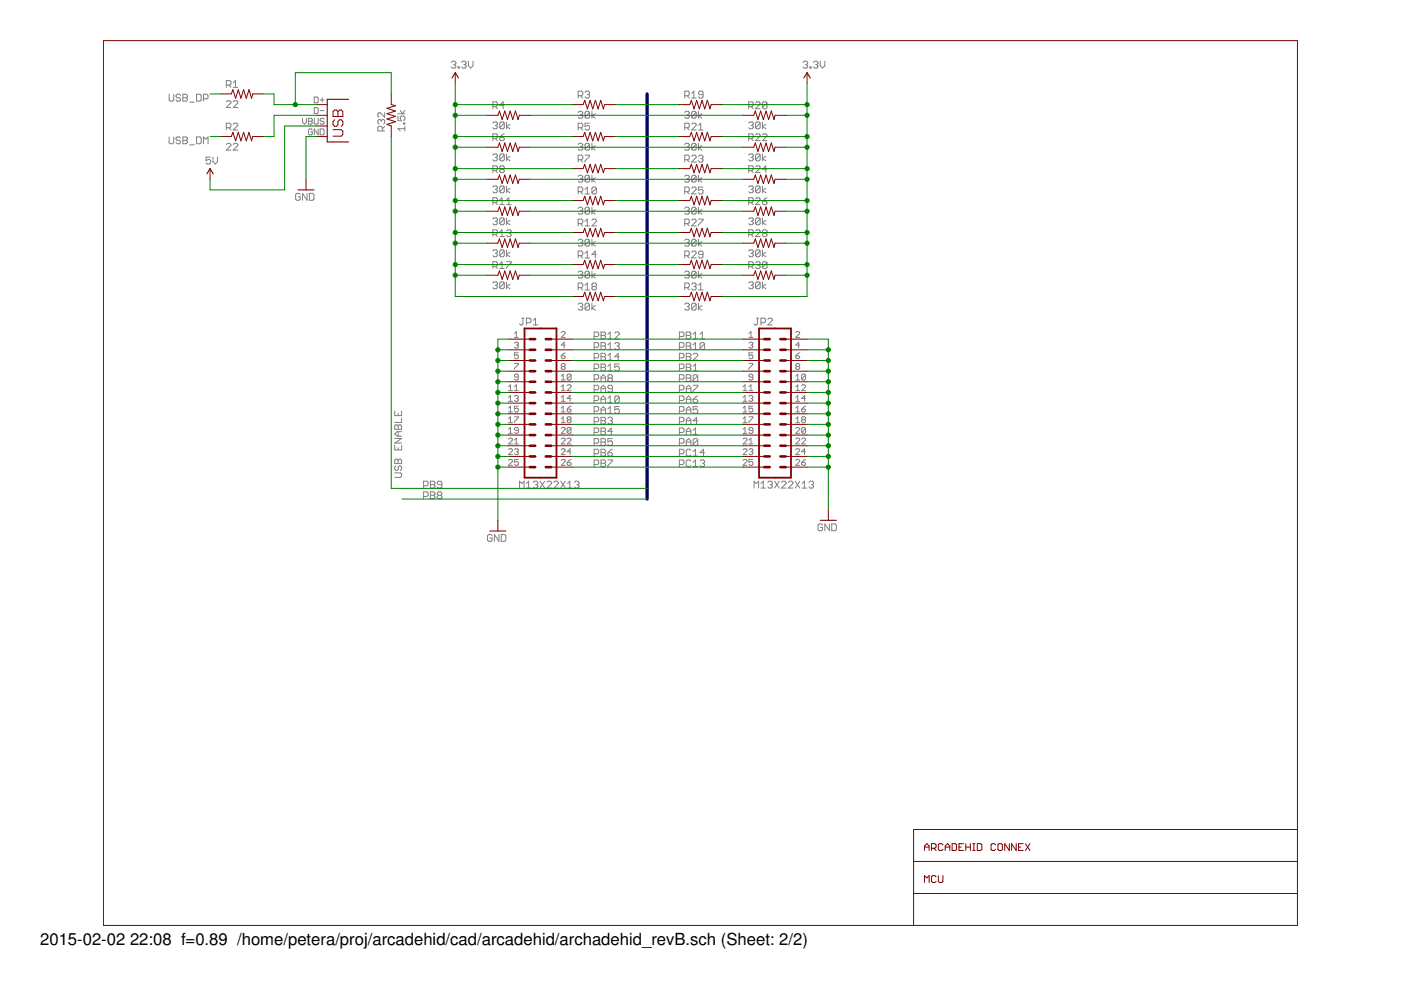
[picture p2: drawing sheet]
<svg xmlns="http://www.w3.org/2000/svg" width="297mm" height="210mm" viewBox="0 0 297 210" stroke-linecap="round" stroke-linejoin="round" font-family="sans-serif">
<defs><g id="words">
<g font-size="3.5">
<text x="8.5" y="200.4">2015-02-02</text>
<text x="27.6" y="200.4">22:08 f=0.89 /home/petera/proj/arcadehid/cad/arcadehid/archadehid_revB.sch (Sheet: 2/2)</text>
</g>
</g></defs>
<g fill="none" stroke="#808080" stroke-width=".21">
<path d="M35.9 20v1.2l.2 .2h.5l.2-.2v-1.2M38.8 20h.7l.2 .2-.2 .5 .2 .5-.2 .2h-.7zM41.7 20h.7l.3 .2v1l-.3 .2h-.7zM48 18h.7l.3-.2v-.5l-.3-.2h-.7v1.4M48.5 18l.5 .5M49.4 17.5l.5-.4v1.4M49.4 18.5h1M95.7 13.2l.2-.2h.5l.2 .2v.3l-.2 .2M96.2 13.7h.2M96.4 13.7l.2 .2v.3l-.2 .2h-.5l-.2-.2M97.1 14.2h.3v.2h-.3zM97.9 13.2l.2-.2h.5l.2 .2-.2 .5"/>
<path d="M98.3 13.7h.3M98.6 13.7l.2 .2-.2 .5h-.5l-.2-.2M99.3 13v.9l.5 .5 .5-.5v-.9M124 19.6l.3-.3h.5l.2 .3-.2 .5M146.6 19.8l.5-.5v1.5M170.3 13.2l.2-.2h.5l.2 .2v.3l-.2 .2M170.8 13.7h.2M171 13.7l.2 .2v.3l-.2 .2h-.5l-.2-.2M171.7 14.2h.3v.2h-.3zM172.4 13.2l.3-.2h.5l.2 .2-.2 .5M172.9 13.7h.3M173.2 13.7l.2 .2-.2 .5h-.5l-.3-.2"/>
<path d="M173.9 13v.9l.5 .5 .5-.5v-.9M35.9 29v1.2l.2 .3h.5l.2-.3v-1.2M38.3 29.3l-.3-.3h-.5l-.2 .3 .2 .5h.5l.3 .2v.2l-.3 .3h-.5l-.2-.3M38.3 20.2l-.3-.2h-.5l-.2 .2 .2 .5h.5l.3 .3-.3 .4h-.5l-.2-.2M38.8 29h.7l.2 .3-.2 .5 .2 .2v.2l-.2 .3h-.7zM38.8 29.8h.7M38.8 20.7h.7M40.2 30.7h1M40.2 21.7h1M41.7 29h.7l.3 .3v.9l-.3 .3h-.7zM43.1 21h.8l.2-.3v-.5l-.2-.2h-.8v1.4M43.1 30.5v-1.5l.5 .5 .5-.5v1.5"/>
<path d="M44.7 33.3h-1v.8l.5-.3h.2l.3 .3v.4l-.3 .3h-.5l-.2-.3M45.1 33.3v1l.5 .5 .5-.5v-1M48 21.6l.2-.2h.5l.3 .2v.2l-1 1h1M48 27.1h.7l.3-.3v-.4l-.3-.3h-.7v1.5M48 30.6l.2-.2h.5l.3 .2v.3l-1 .9h1M48.5 27.1l.5 .5M49.4 21.6l.3-.2h.5l.2 .2v.2l-1 1h1M49.4 26.4l.3-.3h.5l.2 .3v.2l-1 1h1M49.4 30.6l.3-.2h.5l.2 .2v.3l-1 .9h1M64.1 25.1v.8l.5 .4 .4-.4v-.8M65.4 25.1h.6l.2 .2-.2 .4 .2 .4-.2 .2h-.6zM65.4 25.7h.6"/>
<path d="M66.2 27.6l-.2-.3h-.4l-.2 .3v.8l.2 .2h.4l.2-.2v-.4h-.4M66.6 22.8h.7l.2 .2v.9l-.2 .2h-.7zM66.6 20.6h.7l.2 .2v.8l-.2 .2h-.7zM66.6 25.1v1l.2 .2h.5l.2-.2v-1M67.5 27.3v1.3l-.9-1.3v1.3M67.9 21.2h.8M67.9 23.5h.8M67.9 27.3h.6l.2 .3v.8l-.2 .2h-.6zM68.3 20.8v.8M68.7 25.3l-.2-.2h-.4l-.2 .2 .2 .4h.4l.2 .2-.2 .4h-.4l-.2-.2M80.8 25.6l-.2-.3h-.3l-.2 .3v.5l.2 .2M80.8 25.6l.3-.3h.2l.3 .3v.5l-.3 .2"/>
<path d="M80.8 25.6v.2M81.1 27.8v-.7l-.3-.3h-.5l-.2 .3v.7h1.5M81.6 23.9v.9l-1-.9-.5 .2v.5l.2 .2M81.6 26.8l-.5 .5M84.4 24.6v1h.7l-.2-.5v-.3l.2-.2h.5l.2 .2v.5l-.2 .3M84.4 24.1h1.4M84.9 23.4l.4 .7 .5-.7M85.6 26.1h.2v.2h-.2zM85.8 27.3h-1.4l.5 .5M85.8 26.8v1M104.5 26.1l.2-.2h.5l.3 .2v.3l-.3 .2M104.5 22.6h.7l.3-.3v-.5l-.3-.2h-.7v1.5"/>
<path d="M104.5 29.3h.7l.3-.2v-.5l-.3-.2h-.7v1.4M104.5 32.9l.2-.3h.5l.3 .3-.3 .5M104.5 36.1h.7l.3-.2v-.5l-.3-.2h-.7v1.4M104.5 39.7l.2-.3h.5l.3 .3v.2l-.3 .3M105 26.6h.2M105 33.4h.2M105 22.6l.5 .5M105 29.3l.5 .5M105 36.1l.5 .5M105.2 26.6l.3 .2-.3 .5h-.5l-.2-.2M105.2 33.4l.3 .2-.3 .5h-.5l-.2-.3M106 29.1h.7l.2 .2v.3l-.2 .2h-.5l-.2-.2z"/>
<path d="M106.2 35.9l-.2-.3v-.2l.2-.2h.5l.2 .2v.2l-.2 .3M106.2 35.9l-.2 .2 .2 .5h.5l.2-.2-.2-.5M106.2 35.9h.5M106.9 32.9l-.2-.3h-.5l-.2 .3v.9M106.9 26.1l-.2-.2h-.5l-.2 .2v1M106.9 26.1v1l-.2 .2h-.5l-.2-.2M106.9 39.7l-.2-.3h-.5l-.2 .3v.9M106.9 32.9v.9l-.2 .3h-.5l-.2-.3M106.9 39.7v.9l-.2 .3h-.5l-.2-.3M106.9 26.1l-.9 1M106.9 32.9l-.9 .9M106.9 39.7l-.9 .9"/>
<path d="M106.9 22.3h-.9l.7-.7v1.5M106.9 28.4l-.5 .2-.4 .5M107.4 25.9v1.4M107.4 32.6v1.5M107.4 39.4v1.5M108.1 26.4l-.7 .4 .7 .5M108.1 33.1l-.7 .5 .7 .5M108.1 39.9l-.7 .5 .7 .5M122.6 30.6l.2-.2h.5l.2 .2v.3l-.2 .2M122.6 23.9l.2-.3h.5l.2 .3v.2l-.2 .2M122.6 20.3h.7l.2-.2v-.5l-.2-.3h-.7v1.5M122.6 27.1h.7l.2-.3v-.4l-.2-.3h-.7v1.5"/>
<path d="M122.6 33.9h.7l.2-.3v-.5l-.2-.2h-.7v1.5M122.6 37.4l.2-.2h.5l.2 .2v.3l-.2 .2M123.1 24.3h.2M123.1 31.1h.2M123.1 37.9h.2M123.1 20.3l.4 .5M123.1 27.1l.4 .5M123.1 33.9l.4 .5M123.3 31.1l.2 .2v.3l-.2 .2h-.5l-.2-.2M123.3 24.3l.2 .3v.2l-.2 .3h-.5l-.2-.3M123.3 37.9l.2 .2v.3l-.2 .2h-.5l-.2-.2M124 32.9h1v.2l-1 1v.3"/>
<path d="M124.5 20.1h.3M124.8 20.1l.2 .2-.2 .5h-.5l-.3-.3M125 30.6v1l-.2 .2h-.5l-.3-.2M125 30.6l-.2-.2h-.5l-.3 .2v1M125 23.9l-.2-.3h-.5l-.3 .3v.9M125 23.9v.9l-.2 .3h-.5l-.3-.3M125 26.1h-1v.7l.5-.2 .5 .2v.5l-.2 .3h-.5l-.3-.3M125 37.4l-.2-.2h-.5l-.3 .2v1M125 37.4v1l-.2 .2h-.5l-.3-.2M125 23.9l-1 .9M125 30.6l-1 1M125 37.4l-1 1"/>
<path d="M125.5 23.6v1.5M125.5 30.4v1.4M125.5 37.2v1.4M126.2 24.1l-.7 .5 .7 .5M126.2 30.9l-.7 .4 .7 .5M126.2 37.7l-.7 .4 .7 .5M126.4 39.9l-.2-.2h-.5l-.2 .2v1M126.4 39.9l-.9 1M126.4 39.9v1l-.2 .2h-.5l-.2-.2M145.2 30.6l.2-.2h.5l.2 .2-.2 .5M145.2 23.9l.2-.3h.5l.2 .3-.2 .4M145.2 37.4l.2-.2h.5l.2 .2v.3l-.2 .2"/>
<path d="M145.2 20.3h.7l.2-.2v-.5l-.2-.3h-.7v1.5M145.2 27.1h.7l.2-.3v-.4l-.2-.3h-.7v1.5M145.2 33.9h.7l.2-.3v-.5l-.2-.2h-.7v1.5M145.7 24.3h.2M145.7 31.1h.2M145.7 37.9h.2M145.7 20.3l.4 .5M145.7 27.1l.4 .5M145.7 33.9l.4 .5M145.9 31.1l.2 .2v.3l-.2 .2h-.5l-.2-.2M145.9 24.3l.2 .3-.2 .5h-.5l-.2-.3M145.9 37.9l.2 .2-.2 .5h-.5l-.2-.2"/>
<path d="M146.6 26.4l.3-.3h.5l.2 .3v.2l-1 1h1M146.6 33.1l.3-.2h.5l.2 .2v.3l-1 1h1M146.6 39.9l.3-.2h.5l.2 .2v.3l-1 .9h1M146.6 20.8h1M147.6 30.6v1l-.2 .2h-.5l-.3-.2M147.6 30.6l-.2-.2h-.5l-.3 .2v1M147.6 23.9l-.2-.3h-.5l-.3 .3v.9M147.6 23.9v.9l-.2 .3h-.5l-.3-.3M147.6 37.4l-.2-.2h-.5l-.3 .2v1M147.6 37.4v1l-.2 .2h-.5l-.3-.2M147.6 23.9l-1 .9M147.6 30.6l-1 1"/>
<path d="M147.6 37.4l-1 1M148.1 26.6l.5-.5v1.5M148.1 23.6v1.5M148.1 30.4v1.4M148.1 37.2v1.4M148.1 27.6h1M148.1 33.1l.2-.2h.5l.3 .2-.3 .5M148.6 33.6h.2M148.8 24.1l-.7 .5 .7 .5M148.8 30.9l-.7 .4 .7 .5M148.8 37.7l-.7 .4 .7 .5M148.8 33.6l.3 .3-.3 .5h-.5l-.2-.3"/>
<path d="M149.1 39.7h-1v.7l.5-.2h.2l.3 .2v.5l-.3 .2h-.5l-.2-.2M149.1 20.1h-.8l-.2-.3v-.2l.2-.3h.5l.3 .3v.9l-.3 .3h-.5l-.2-.3M158.7 26.1l.3-.2h.5l.2 .2v.3l-.2 .2M158.7 32.9l.3-.3h.5l.2 .3-.2 .5M158.7 39.7l.3-.3h.5l.2 .3v.2l-.2 .3M158.7 22.6h.8l.2-.3v-.5l-.2-.2h-.8v1.5M158.7 29.3h.8l.2-.2v-.5l-.2-.2h-.8v1.4M158.7 36.1h.8l.2-.2v-.5l-.2-.2h-.8v1.4M159.2 26.6h.3M159.2 33.4h.3M159.2 22.6l.5 .5M159.2 29.3l.5 .5"/>
<path d="M159.2 36.1l.5 .5M159.5 26.6l.2 .2-.2 .5h-.5l-.3-.2M159.5 33.4l.2 .2-.2 .5h-.5l-.3-.3M160.2 21.8l.2-.2h.5l.3 .2v.3l-1 1h1M160.2 28.6l.2-.2h.5l.3 .2v.3l-1 .9h1M160.2 35.4l.2-.2h.5l.3 .2v.2l-1 1h1M161.2 26.1l-.3-.2h-.5l-.2 .2v1M161.2 26.1v1l-.3 .2h-.5l-.2-.2M161.2 32.9l-.3-.3h-.5l-.2 .3v.9M161.2 32.9v.9l-.3 .3h-.5l-.2-.3M161.2 39.7l-.3-.3h-.5l-.2 .3v.9M161.2 39.7v.9l-.3 .3h-.5l-.2-.3"/>
<path d="M161.2 26.1l-1 1M161.2 32.9l-1 .9M161.2 39.7l-1 .9M161.6 25.9v1.4M161.6 32.6v1.5M161.6 39.4v1.5M161.6 28.6l.3-.2h.5l.2 .2v.3l-1 .9h1M162.4 26.4l-.8 .4 .8 .5M162.4 33.1l-.8 .5 .8 .5M162.4 39.9l-.8 .5 .8 .5M162.6 21.8l-.2-.2h-.5l-.3 .2v1M162.6 21.8v1l-.2 .3h-.5l-.3-.3"/>
<path d="M162.6 35.9h-1l.8-.7v1.4M162.6 21.8l-1 1M63.6 41.3l-.2-.3h-.5l-.2 .3v.9l.2 .3h.5l.2-.3v-.5h-.4M65.1 41v1.5l-1-1.5v1.5M65.6 41h.7l.3 .3v.9l-.3 .3h-.7zM104.5 42.9h.7l.3-.2v-.5l-.3-.3h-.7v1.5M104.5 46.4l.2-.2h.5l.3 .2v.3l-.3 .2M104.5 49.7h.7l.3-.3v-.4l-.3-.3h-.7v1.5M104.5 53.2l.2-.2h.5l.3 .2-.3 .5M104.5 56.5h.7l.3-.3v-.5l-.3-.2h-.7v1.4M105 40.2h.2M105 46.9h.2"/>
<path d="M105 53.7h.2M105 42.9l.5 .5M105 49.7l.5 .5M105 56.5l.5 .4M105.2 40.2l.3 .2v.2l-.3 .3h-.5l-.2-.3M105.2 46.9l.3 .3-.3 .4h-.5l-.2-.2M105.2 53.7l.3 .3-.3 .4h-.5l-.2-.2M106 42.4l.4-.5v1.5M106 49.2l.4-.5v1.5M106 56l.4-.5v1.4M106 43.4h.9M106 50.2h.9"/>
<path d="M106 56.9h.9M106.9 46.4l-.2-.2h-.5l-.2 .2v1M106.9 53.2l-.2-.2h-.5l-.2 .2v1M106.9 46.4v1l-.2 .2h-.5l-.2-.2M106.9 53.2v1l-.2 .2h-.5l-.2-.2M106.9 46.4l-.9 1M106.9 53.2l-.9 1M107.4 46.2v1.4M107.4 53v1.4M107.4 55.5h1v.2l-1 1v.2M107.4 59.8v1.4M107.4 43.4h1"/>
<path d="M107.4 42.4l.5-.5v1.5M107.4 49l.3-.3h.4l.3 .3-.3 .4M107.9 49.4h.2M108.1 46.7l-.7 .5 .7 .4M108.1 53.5l-.7 .5 .7 .4M108.1 49.4l.3 .3v.2l-.3 .3h-.4l-.3-.3M122.6 40.6h.7l.2-.2v-.5l-.2-.2h-.7v1.4M122.6 44.2l.2-.3h.5l.2 .3v.2l-.2 .3M122.6 47.4h.7l.2-.2v-.5l-.2-.2h-.7v1.4M122.6 51l.2-.3h.5l.2 .3v.2l-.2 .3M122.6 54.2h.7l.2-.2v-.5l-.2-.3h-.7v1.5M122.6 57.7l.2-.2h.5l.2 .2v.3l-.2 .2"/>
<path d="M123.1 44.7h.2M123.1 51.5h.2M123.1 58.2h.2M123.1 40.6l.4 .5M123.1 47.4l.4 .5M123.1 54.2l.4 .5M123.3 44.7l.2 .2v.2l-.2 .3h-.5l-.2-.3M123.3 51.5l.2 .2v.2l-.2 .3h-.5l-.2-.3M123.3 58.2l.2 .3v.2l-.2 .2h-.5l-.2-.2M124 40.2l.5-.5v1.4M124 46.9l.5-.4v1.4M124 53.7l.5-.5v1.5"/>
<path d="M124 41.1h1M124 47.9h1M124 54.7h1M125 44.2l-.2-.3h-.5l-.3 .3v.9M125 51l-.2-.3h-.5l-.3 .3v.9M125 57.7l-.2-.2h-.5l-.3 .2v1M125 44.2v.9l-.2 .3h-.5l-.3-.3M125 51v.9l-.2 .3h-.5l-.3-.3M125 57.7v1l-.2 .2h-.5l-.3-.2M125 44.2l-1 .9M125 51l-1 .9M125 57.7l-1 1"/>
<path d="M125.5 43.9v1.5M125.5 50.7v1.5M125.5 57.5v1.4M125.5 46.7l.2-.2h.5l.2 .2v.2l-.9 1h.9M126.2 44.4l-.7 .5 .7 .5M126.2 51.2l-.7 .5 .7 .5M126.2 58l-.7 .5 .7 .4M126.4 54h-.9l.7-.8v1.5M145.2 44.2l.2-.3h.5l.2 .3-.2 .5M145.2 51l.2-.3h.5l.2 .3-.2 .5M145.2 57.7l.2-.2h.5l.2 .2v.3l-.2 .2M145.2 40.6h.7l.2-.2v-.5l-.2-.2h-.7v1.4"/>
<path d="M145.2 47.4h.7l.2-.2v-.5l-.2-.2h-.7v1.4M145.2 54.2h.7l.2-.2v-.5l-.2-.3h-.7v1.5M145.7 44.7h.2M145.7 51.5h.2M145.7 58.2h.2M145.7 40.6l.4 .5M145.7 47.4l.4 .5M145.7 54.2l.4 .5M145.9 51.5l.2 .2v.2l-.2 .3h-.5l-.2-.3M145.9 44.7l.2 .2-.2 .5h-.5l-.2-.3M145.9 58.2l.2 .3-.2 .4h-.5l-.2-.2M146.6 46.7l.3-.2h.5l.2 .2v.2l-1 1h1"/>
<path d="M146.6 53.5l.3-.3h.5l.2 .3v.2l-1 1h1M147.6 44.2l-.2-.3h-.5l-.3 .3v.9M147.6 44.2v.9l-.2 .3h-.5l-.3-.3M147.6 51l-.2-.3h-.5l-.3 .3v.9M147.6 51v.9l-.2 .3h-.5l-.3-.3M147.6 57.7l-.2-.2h-.5l-.3 .2v1M147.6 57.7v1l-.2 .2h-.5l-.3-.2M147.6 44.2l-1 .9M147.6 51l-1 .9M147.6 57.7l-1 1M148.1 43.9v1.5M148.1 46.5h1v.2l-1 1v.2"/>
<path d="M148.1 50.7v1.5M148.1 57.5v1.4M148.8 44.4l-.7 .5 .7 .5M148.8 51.2l-.7 .5 .7 .5M148.8 58l-.7 .5 .7 .4M149.1 54h-.8l-.2-.3v-.2l.2-.3h.5l.3 .3v.9l-.3 .3h-.5l-.2-.3M158.7 46.4l.3-.2h.5l.2 .2v.3l-.2 .2M158.7 53.2l.3-.2h.5l.2 .2-.2 .5M158.7 42.9h.8l.2-.2v-.5l-.2-.3h-.8v1.5M158.7 49.7h.8l.2-.3v-.4l-.2-.3h-.8v1.5M158.7 56.5h.8l.2-.3v-.5l-.2-.2h-.8v1.4M159.2 40.2h.3"/>
<path d="M159.2 46.9h.3M159.2 53.7h.3M159.2 42.9l.5 .5M159.2 49.7l.5 .5M159.2 56.5l.5 .4M159.5 40.2l.2 .2v.2l-.2 .3h-.5l-.3-.3M159.5 46.9l.2 .3-.2 .4h-.5l-.3-.2M159.5 53.7l.2 .3-.2 .4h-.5l-.3-.2M160.2 42.2l.2-.3h.5l.3 .3v.2l-1 1h1M160.2 49l.2-.3h.5l.3 .3v.2l-1 1h1M160.2 55.7l.2-.2h.5l.3 .2v.3l-.3 .2M160.7 56.2h.2"/>
<path d="M160.9 56.2l.3 .3-.3 .4h-.5l-.2-.2M161.2 46.4l-.3-.2h-.5l-.2 .2v1M161.2 46.4v1l-.3 .2h-.5l-.2-.2M161.2 53.2l-.3-.2h-.5l-.2 .2v1M161.2 53.2v1l-.3 .2h-.5l-.2-.2M161.2 46.4l-1 1M161.2 53.2l-1 1M161.6 42.7h.8l.2 .2v.2l-.2 .3h-.5l-.3-.3zM161.6 46.2v1.4M161.6 53v1.4M161.6 59.8v1.4M161.9 49.4l-.3-.2v-.2l.3-.3h.5l.2 .3v.2l-.2 .2"/>
<path d="M161.9 49.4l-.3 .3v.2l.3 .3h.5l.2-.3v-.2l-.2-.3M161.9 49.4h.5M162.4 46.7l-.8 .5 .8 .4M162.4 53.5l-.8 .5 .8 .4M162.6 55.7l-.2-.2h-.5l-.3 .2v1M162.6 55.7v1l-.2 .2h-.5l-.3-.2M162.6 41.9l-1 .8M162.6 55.7l-1 1M104.5 60l.2-.2h.5l.3 .2v.3l-.3 .2M105 60.5h.2M105.2 60.5l.3 .2v.3l-.3 .2h-.5l-.2-.2M106.9 60l-.2-.2h-.5l-.2 .2v1"/>
<path d="M106.9 60v1l-.2 .2h-.5l-.2-.2M106.9 60l-.9 1M108.1 60.3l-.7 .4 .7 .5M109.1 77.1h.8v.2l-.8 .8v.2M109.1 71.5h.8M109.1 70.7l.4-.4v1.2M109.1 72.7l.2-.1h.4l.2 .1-.2 .5M109.5 73.2h.2M109.7 73.2l.2 .2-.2 .4h-.4l-.2-.2M109.9 79.9h-.6l-.2-.1 .2-.5h.4l.2 .2v.9l-.2 .2h-.4l-.2-.2M109.9 74.8h-.8v.6l.6-.2 .2 .2v.4l-.2 .3h-.4l-.2-.3M110.6 67.5h.5"/>
<path d="M110.9 67.5v1.2l-.3 .2h-.2l-.2-.2M111.6 68.4h.7l.3-.2v-.5l-.3-.2h-.7v1.4M113.1 68.9h.9M113.1 67.9l.4-.4v1.4M119 70.5l.2-.2h.4l.2 .2v.2l-.8 .8h.8M119 75.4h.6l.2 .4-.2 .3h-.4l-.2-.3zM119 79.8l.4-.5v1.3M119.2 77.7l-.2-.2 .2-.4h.4l.2 .2-.2 .4M119.2 77.7l-.2 .2 .2 .4h.4l.2-.2-.2-.4M119.2 77.7h.4M119.8 74.8l-.8 .6M119.8 73.2h-.8l.6-.6v1.2"/>
<path d="M121.1 79.5l-.2-.2h-.4l-.3 .2v.9M121.1 79.5v.9l-.2 .2h-.4l-.3-.2M121.1 79.5l-.9 .9M122.6 61h.7l.2-.3v-.4l-.2-.3h-.7v1.5M122.6 64.5l.2-.2h.5l.2 .2v.3l-.2 .2M123.1 65h.2M123.1 61l.4 .5M123.3 65l.2 .3v.2l-.2 .2h-.5l-.2-.2M124 60.5l.5-.5v1.5M124 61.5h1M125 64.5l-.2-.2h-.5l-.3 .2v1M125 64.5v1l-.2 .2h-.5l-.3-.2"/>
<path d="M125 64.5l-1 1M125.5 64.3v1.4M125.7 60.7l-.2-.2 .2-.5h.5l.2 .3-.2 .4M125.7 60.7l-.2 .3 .2 .5h.5l.2-.3-.2-.5M125.7 60.7h.5M126 78.1h.7l.2-.2v-.5l-.2-.2h-.7v1.4M126 71.4h.7l.2-.3v-.5l-.2-.2h-.7v1.4M126 73.6h.7l.2-.2v-.5l-.2-.3h-.7v1.5M126 75.9h.7l.2-.3v-.4l-.2-.3h-.7v1.5M126.2 64.8l-.7 .5 .7 .4M127.4 72.6h.7l.3 .3v.2l-.3 .3 .3 .2v.3l-.3 .2h-.7zM127.4 70.4h.7l.3 .2v.3l-.3 .2 .3 .3v.2l-.3 .2h-.7z"/>
<path d="M127.4 71.1h.7M127.4 73.4h.7M127.4 74.9h.7l.3 .3v.2l-.3 .2 .3 .3v.2l-.3 .3h-.7zM127.4 75.6h.7M127.4 77.2h.7l.3 .2v.3l-.3 .2 .3 .2v.3l-.3 .2h-.7zM127.4 77.9h.7M128.9 71.8h.9M128.9 74.1h.9M128.9 76.4h.9M128.9 78.6h.9M128.9 70.9l.5-.5v1.4M128.9 73.1l.5-.5v1.5"/>
<path d="M128.9 75.4l.5-.5v1.5M128.9 77.7l.5-.5v1.4M130.3 70.6l.3-.2h.5l.2 .2v.3l-1 .9h1M130.3 72.9l.3-.3h.5l.2 .3-.2 .5M130.8 73.4h.3M131.1 73.4l.2 .2-.2 .5h-.5l-.3-.2M131.3 75.6h-1l.8-.7v1.5M131.3 77.2h-1v.7l.5-.2h.3l.2 .2v.5l-.2 .2h-.5l-.3-.2M144 71.4h.8l.2-.3v-.5l-.2-.2h-.8v1.4M144 73.6h.8l.2-.2v-.5l-.2-.3h-.8v1.5M144 75.9h.8l.2-.3v-.4l-.2-.3h-.8v1.5M144 78.1h.8l.2-.2v-.5l-.2-.2h-.8v1.4"/>
<path d="M145.2 64.5l.2-.2h.5l.2 .2-.2 .5M145.2 61h.7l.2-.3v-.4l-.2-.3h-.7v1.5M145.5 70.4h.7l.3 .2v.3l-.3 .2 .3 .3v.2l-.3 .2h-.7zM145.5 72.6h.7l.3 .3v.2l-.3 .3 .3 .2v.3l-.3 .2h-.7zM145.5 74.9h.7l.3 .3v.2l-.3 .2 .3 .3v.2l-.3 .3h-.7zM145.5 77.2h.7l.3 .2v.3l-.3 .2 .3 .2v.3l-.3 .2h-.7zM145.5 79.4h.7l.3 .3v.2l-.3 .3 .3 .2v.2l-.3 .3h-.7zM145.5 71.1h.7M145.5 73.4h.7M145.5 75.6h.7M145.5 77.9h.7M145.7 65h.2"/>
<path d="M145.7 61l.4 .5M145.9 65l.2 .3-.2 .4h-.5l-.2-.2M146.6 60.3l.3-.3h.5l.2 .3-.2 .4M147 71.8h.9M147 70.9l.4-.5v1.4M147 73.1l.4-.5v1.5M147 77.7l.4-.5v1.4M147 74.1h.9M147 75.2l.2-.3h.5l.2 .3v.2l-.9 1h.9M147 78.6h.9M147.1 60.7h.3M147.4 60.7l.2 .3-.2 .5h-.5l-.3-.3"/>
<path d="M147.6 64.5l-.2-.2h-.5l-.3 .2v1M147.6 64.5v1l-.2 .2h-.5l-.3-.2M147.6 64.5l-1 1M147.9 79.7v.9l-.2 .3h-.5l-.2-.3M147.9 79.7l-.2-.3h-.5l-.2 .3v.9M147.9 79.7l-.9 .9M148.1 64.3v1.4M148.1 60.5l.5-.5v1.5M148.1 61.5h1M148.4 71.8h1M148.4 70.9l.5-.5v1.4M148.8 64.8l-.7 .5 .7 .4"/>
<path d="M149.4 72.9l-.3-.3h-.4l-.3 .3v1M149.4 72.9v1l-.3 .2h-.4l-.3-.2M149.4 72.9l-1 1M158.7 60l.3-.2h.5l.2 .2v.3l-.2 .2M158.8 77.1h.8v.2l-.8 .8v.2M158.8 71.5h.8M158.8 72.7l.2-.1h.4l.2 .1-.2 .5M158.8 70.7l.4-.4v1.2M159.2 60.5h.3M159.2 73.2h.2M159.4 73.2l.2 .2-.2 .4h-.4l-.2-.2M159.5 60.5l.2 .2v.3l-.2 .2h-.5l-.3-.2"/>
<path d="M159.6 79.9h-.6l-.2-.1 .2-.5h.4l.2 .2v.9l-.2 .2h-.4l-.2-.2M159.6 74.8h-.8v.6l.6-.2 .2 .2v.4l-.2 .3h-.4l-.2-.3M160.4 67.5h.4M160.6 67.5v1.2l-.2 .2h-.3l-.2-.2M161.2 60l-.3-.2h-.5l-.2 .2v1M161.2 60v1l-.3 .2h-.5l-.2-.2M161.2 60l-1 1M161.3 68.4h.8l.2-.2v-.5l-.2-.2h-.8v1.4M162.4 60.3l-.8 .4 .8 .5M162.8 67.7l.2-.2h.5l.2 .2v.2l-.9 1h.9M168.7 75.4h.6l.2 .4-.2 .3h-.4l-.2-.3zM168.7 70.5l.2-.2h.4l.2 .2v.2l-.8 .8h.8"/>
<path d="M168.7 79.8l.4-.5v1.3M168.9 77.7l-.2-.2 .2-.4h.4l.2 .2-.2 .4M168.9 77.7l-.2 .2 .2 .4h.4l.2-.2-.2-.4M168.9 77.7h.4M169.5 73.2h-.8l.6-.6v1.2M169.5 74.8l-.8 .6M170.8 79.5v.9l-.2 .2h-.4l-.2-.2M170.8 79.5l-.2-.2h-.4l-.2 .2v.9M170.8 79.5l-.8 .9M83.7 87.1v1h1.5v-1M83.7 90.3l.2-.2 .5 .2 .5-.2 .3 .2v.7h-1.5zM83.7 94.4v1h1.5v-1"/>
<path d="M83.7 97.6l.2-.3 .5 .3 .5-.3 .3 .3v.7h-1.5zM83.7 93h1.5l-1.5 .9h1.5M83.9 98.8l-.2 .2v.5l.5 .3 .2-.3v-.5l.5-.2 .3 .2v.5l-.3 .3M84.4 87.6v.5M84.4 90.3v.7M84.4 91.5v1M84.4 94.9v.5M84.4 97.6v.7M85.2 88.6v1h-1.5M85.2 91.5h-1l-.5 .5 .5 .5h1M107.8 97.6l.2-.2h.4l.2 .2v.2l-.8 .9h.8M107.8 95.4l.2-.3h.4l.2 .3v.2l-.8 .8h.8"/>
<path d="M107.8 93.1l.2-.2h.4l.2 .2v.2l-.8 .8h.8M107.8 91.9h.8M107.8 89.6h.8M107.8 87.4h.8M107.8 85.1h.8M107.8 82.8h.8M107.8 82l.4-.4v1.2M107.8 84.3l.4-.5v1.3M107.8 86.5l.4-.4v1.3M107.8 88.8l.4-.4v1.2M107.8 91l.4-.4v1.3M109.1 84.1l.2-.3h.4l.2 .3-.2 .4"/>
<path d="M109.1 95.4l.2-.3h.4l.2 .3-.2 .4M109.1 94.1h.8M109.1 88.4h.8v.2l-.8 .8v.2M109.1 82.8h.8M109.1 82l.4-.4v1.2M109.1 93.3l.4-.4v1.2M109.5 95.8h.2M109.5 84.5h.2M109.7 95.8l.2 .2-.2 .4h-.4l-.2-.2M109.7 84.5l.2 .2-.2 .4h-.4l-.2-.2M109.9 97.4h-.8v.6l.6-.2 .2 .2v.4l-.2 .3h-.4l-.2-.3M109.9 91.2h-.6l-.2-.2 .2-.4h.4l.2 .2v.9l-.2 .2h-.4l-.2-.2"/>
<path d="M109.9 86.1h-.8v.6l.6-.2 .2 .2v.4l-.2 .3h-.4l-.2-.3M119 95.4l.2-.3h.4l.2 .3v.2l-.8 .8h.8M119 97.6l.2-.2h.4l.2 .2v.2l-.8 .9h.8M119 90.8l.2-.2h.4l.2 .2v.2l-.8 .9h.8M119 93.1l.2-.2h.4l.2 .2v.2l-.8 .8h.8M119 88.8l.4-.4v1.2M119 82l.4-.4v1.2M119 84.3l.4-.5v1.3M119 86.5l.4-.4v1.3M119 89.6h.8M119 87.4h.8M119 85.1h.8"/>
<path d="M119 82.8h.8M119 80.6h.8M120.2 98h.7l.2 .4-.2 .3h-.4l-.3-.3zM120.2 86.7h.7l.2 .4-.2 .3h-.4l-.3-.3zM120.2 81.8l.3-.2h.4l.2 .2v.2l-.9 .8h.9M120.2 93.1l.3-.2h.4l.2 .2v.2l-.9 .8h.9M120.5 89l-.3-.2 .3-.4h.4l.2 .2-.2 .4M120.5 89l-.3 .2 .3 .4h.4l.2-.2-.2-.4M120.5 89h.4M121.1 97.4l-.9 .6M121.1 90.8l-.2-.2h-.4l-.3 .2v.9M121.1 90.8v.9l-.2 .2h-.4l-.3-.2"/>
<path d="M121.1 84.5h-.9l.7-.7v1.3M121.1 95.8h-.9l.7-.7v1.3M121.1 90.8l-.9 .9M121.1 86.1l-.9 .6M126 94h.7l.2-.3v-.5l-.2-.2h-.7v1.4M126 80.4h.7l.2-.2v-.5l-.2-.3h-.7v1.5M126 98.5h.7l.2-.3v-.5l-.2-.2h-.7v1.5M126 82.7h.7l.2-.3v-.5l-.2-.2h-.7v1.4M126 84.9h.7l.2-.2v-.5l-.2-.3h-.7v1.5M126 87.2h.7l.2-.3v-.5l-.2-.2h-.7v1.5M126 89.4h.7l.2-.2v-.5l-.2-.2h-.7v1.4M126 91.7h.7l.2-.2v-.5l-.2-.3h-.7v1.5"/>
<path d="M126 96.2h.7l.2-.2v-.5l-.2-.3h-.7v1.5M127.4 93h.7l.3 .2v.3l-.3 .2 .3 .3v.2l-.3 .2h-.7zM127.4 85.4v-1l.5-.5 .5 .5v1M127.4 90.7h.7l.3 .3v.2l-.3 .3 .3 .2v.2l-.3 .3h-.7zM127.4 80.2h1M127.4 82.4h1M127.4 84.7h1M127.4 86.9h1M127.4 88.5h.7l.3 .2v.3l-.3 .2 .3 .2v.3l-.3 .2h-.7zM127.4 89.2h.7M127.4 91.5h.7M127.4 93.7h.7"/>
<path d="M127.4 95.2h.7l.3 .3v.2l-.3 .3 .3 .2v.3l-.3 .2h-.7zM127.4 96h.7M127.4 97.5h.7l.3 .2v.3l-.3 .2 .3 .3v.2l-.3 .3h-.7zM127.4 98.2h.7M127.4 80.9v-1l.5-.5 .5 .5v1M127.4 83.1v-.9l.5-.5 .5 .5v.9M127.4 87.7v-1l.5-.5 .5 .5v1M128.9 88.7l.2-.2h.5l.2 .2v.3l-.2 .2M128.9 85.4h.9M128.9 87.7h.9M128.9 96h.7l.2 .5-.2 .2h-.5l-.2-.2zM128.9 97.5h.9v.2l-.9 1v.3"/>
<path d="M128.9 84.4l.5-.5v1.5M128.9 86.7l.5-.5v1.5M129.1 80.2l-.2 .2v.2l.2 .3h.5l.2-.3v-.2l-.2-.2M129.1 80.2l-.2-.3v-.2l.2-.3h.5l.2 .3v.2l-.2 .3M129.1 80.2h.5M129.4 89.2h.2M129.6 89.2l.2 .2v.3l-.2 .2h-.5l-.2-.2M129.8 93h-.9v.7l.5-.2h.2l.2 .2v.5l-.2 .2h-.5l-.2-.2M129.8 82.4h-.7l-.2-.2 .2-.5h.5l.2 .2v1l-.2 .2h-.5l-.2-.2M129.8 91.5h-.9l.7-.8v1.5M129.8 95.2l-.9 .8M131.3 84.2l-.2-.3h-.5l-.3 .3v1"/>
<path d="M131.3 86.2h-1v.7l.5-.2h.3l.2 .2v.5l-.2 .3h-.5l-.3-.3M131.3 84.2v1l-.2 .2h-.5l-.3-.2M131.3 84.2l-1 1M144 94h.8l.2-.3v-.5l-.2-.2h-.8v1.4M144 82.7h.8l.2-.3v-.5l-.2-.2h-.8v1.4M144 80.4h.8l.2-.2v-.5l-.2-.3h-.8v1.5M144 84.9h.8l.2-.2v-.5l-.2-.3h-.8v1.5M144 87.2h.8l.2-.3v-.5l-.2-.2h-.8v1.5M144 89.4h.8l.2-.2v-.5l-.2-.2h-.8v1.4M144 91.7h.8l.2-.2v-.5l-.2-.3h-.8v1.5M144 96.2h.8l.2-.2v-.5l-.2-.3h-.8v1.5M144 98.5h.8l.2-.3v-.5l-.2-.2h-.8v1.5"/>
<path d="M145.5 83.1v-.9l.5-.5 .5 .5v.9M145.5 85.4v-1l.5-.5 .5 .5v1M145.5 87.7v-1l.5-.5 .5 .5v1M145.5 89.9v-.9l.5-.5 .5 .5v.9M145.5 92.2v-1l.5-.5 .5 .5v1M145.5 94.4v-.9l.5-.5 .5 .5v.9M145.5 80.2h.7M145.5 82.4h1M145.5 84.7h1M145.5 86.9h1M145.5 89.2h1M145.5 91.5h1"/>
<path d="M145.5 93.7h1M146.5 95.5l-.3-.3h-.4l-.3 .3v1l.3 .2h.4l.3-.2M146.5 97.7l-.3-.2h-.4l-.3 .2v1l.3 .3h.4l.3-.3M147 84.7h.7l.2 .2v.3l-.2 .2h-.5l-.2-.2zM147 91.2l.4-.5v1.5M147 95.7l.4-.5v1.5M147 98l.4-.5v1.5M147 81.7h.9v.2l-.9 1v.2M147 92.2h.9M147 96.7h.9M147 99h.9M147.9 93.2l-.2-.2h-.5l-.2 .2v1"/>
<path d="M147.9 86.2h-.9v.7l.4-.2 .5 .2v.5l-.2 .3h-.5l-.2-.3M147.9 93.2v1l-.2 .2h-.5l-.2-.2M147.9 83.9l-.9 .8M147.9 89.2h-.9l.7-.7v1.4M147.9 93.2l-.9 1M148.4 97.7l.3-.2h.4l.3 .2v.3l-.3 .2M148.9 98.2h.2M149.1 98.2l.3 .3v.2l-.3 .3h-.4l-.3-.3M149.4 96h-1l.7-.8v1.5M157.5 95.4l.3-.3h.4l.2 .3v.2l-.9 .8h.9M157.5 97.6l.3-.2h.4l.2 .2v.2l-.9 .9h.9M157.5 93.1l.3-.2h.4l.2 .2v.2l-.9 .8h.9"/>
<path d="M157.5 91.9h.9M157.5 89.6h.9M157.5 87.4h.9M157.5 85.1h.9M157.5 82.8h.9M157.5 82l.5-.4v1.2M157.5 84.3l.5-.5v1.3M157.5 86.5l.5-.4v1.3M157.5 88.8l.5-.4v1.2M157.5 91l.5-.4v1.3M158.8 95.4l.2-.3h.4l.2 .3-.2 .4M158.8 94.1h.8"/>
<path d="M158.8 88.4h.8v.2l-.8 .8v.2M158.8 82.8h.8M158.8 84.1l.2-.3h.4l.2 .3-.2 .4M158.8 82l.4-.4v1.2M158.8 93.3l.4-.4v1.2M159.2 95.8h.2M159.2 84.5h.2M159.4 95.8l.2 .2-.2 .4h-.4l-.2-.2M159.4 84.5l.2 .2-.2 .4h-.4l-.2-.2M159.6 97.4h-.8v.6l.6-.2 .2 .2v.4l-.2 .3h-.4l-.2-.3M159.6 91.2h-.6l-.2-.2 .2-.4h.4l.2 .2v.9l-.2 .2h-.4l-.2-.2M159.6 86.1h-.8v.6l.6-.2 .2 .2v.4l-.2 .3h-.4l-.2-.3"/>
<path d="M168.7 93.1l.2-.2h.4l.2 .2v.2l-.8 .8h.8M168.7 97.6l.2-.2h.4l.2 .2v.2l-.8 .9h.8M168.7 95.4l.2-.3h.4l.2 .3v.2l-.8 .8h.8M168.7 90.8l.2-.2h.4l.2 .2v.2l-.8 .9h.8M168.7 89.6h.8M168.7 87.4h.8M168.7 85.1h.8M168.7 82.8h.8M168.7 80.6h.8M168.7 88.8l.4-.4v1.2M168.7 82l.4-.4v1.2M168.7 84.3l.4-.5v1.3"/>
<path d="M168.7 86.5l.4-.4v1.3M170 98h.6l.2 .4-.2 .3h-.4l-.2-.3zM170 93.1l.2-.2h.4l.2 .2v.2l-.8 .8h.8M170 86.7h.6l.2 .4-.2 .3h-.4l-.2-.3zM170 81.8l.2-.2h.4l.2 .2v.2l-.8 .8h.8M170.2 89l-.2 .2 .2 .4h.4l.2-.2-.2-.4M170.2 89l-.2-.2 .2-.4h.4l.2 .2-.2 .4M170.2 89h.4M170.8 95.8h-.8l.6-.7v1.3M170.8 90.8v.9l-.2 .2h-.4l-.2-.2M170.8 90.8l-.2-.2h-.4l-.2 .2v.9M170.8 84.5h-.8l.6-.7v1.3"/>
<path d="M170.8 97.4l-.8 .6M170.8 90.8l-.8 .9M170.8 86.1l-.8 .6M83.7 100.3h1.2l.3 .2v.5l-.3 .2h-1.2M89.8 103h.7l.3-.2v-.5l-.3-.3h-.7v1.5M89.8 105.3h.7l.3-.3v-.5l-.3-.2h-.7v1.4M91.2 102h.8l.2 .3-.2 .5 .2 .4-.2 .3h-.8zM91.2 102.8h.8M91.2 104.3h.8l.2 .2-.2 .5 .2 .5-.2 .2h-.8zM91.2 105h.8M93 105l-.3-.2v-.3l.3-.2h.5l.2 .2-.2 .5M93 105l-.3 .3v.2l.3 .2h.5l.2-.2-.2-.5"/>
<path d="M93 105h.5M93.7 102.8h-.7l-.3-.3v-.2l.3-.3h.5l.2 .3v.9l-.2 .3h-.5l-.3-.3M104.3 113.6l-.2-.3h-.5l-.2 .3v.9l.2 .3h.5l.2-.3v-.4h-.5M105.8 113.3v1.5l-1-1.5v1.5M106.3 113.3h.7l.3 .3v.9l-.3 .3h-.7zM110.2 103.5v-1.5l.4 .5 .5-.5v1.5M111.6 102.5l.5-.5v1.5M111.6 103.5h1M113.1 102.3l.2-.3h.5l.2 .3-.2 .5M113.5 102.8h.3M113.8 102.8l.2 .2-.2 .5h-.5l-.2-.3M114.5 102l1 1.5"/>
<path d="M115.5 102l-1 1.5M116 102.3l.2-.3h.5l.2 .3v.2l-.9 1h.9M117.4 102.3l.3-.3h.5l.2 .3v.2l-1 1h1M118.9 102l.9 1.5M119.8 102l-.9 1.5M120.3 103.5h1M120.3 102.5l.5-.5v1.5M121.8 102.3l.2-.3h.5l.3 .3-.3 .5M122.3 102.8h.2M122.5 102.8l.3 .2-.3 .5h-.5l-.2-.3M159.9 103.5v-1.5l.5 .5 .4-.5v1.5M161.3 103.5h1"/>
<path d="M161.3 102.5l.5-.5v1.5M162.8 102.3l.2-.3h.5l.2 .3-.2 .5M163.3 102.8h.2M163.5 102.8l.2 .2-.2 .5h-.5l-.2-.3M164.2 102l1 1.5M165.2 102l-1 1.5M165.7 102.3l.2-.3h.5l.3 .3v.2l-1 1h1M167.2 102.3l.2-.3h.5l.2 .3v.2l-.9 1h.9M168.6 102l1 1.5M169.6 102l-1 1.5M170.1 103.5h.9M170.1 102.5l.4-.5v1.5"/>
<path d="M171.5 102.3l.3-.3h.5l.2 .3-.2 .5M172 102.8h.3M172.3 102.8l.2 .2-.2 .5h-.5l-.3-.3M174.4 111.3l-.2-.2h-.5l-.3 .2v1l.3 .2h.5l.2-.2v-.5h-.5M175.9 111.1v1.4l-1-1.4v1.4M176.3 111.1h.8l.2 .2v1l-.2 .2h-.8z"/>
</g>
<g fill="none" stroke="#800000" stroke-width=".21">
<path d="M21.9 8.6h253.2v187.6h-253.2zM46.8 19.9h2.2l.4-.9 .6 1.8 .5-1.8 .6 1.8 .5-1.8 .6 1.8 .6-1.8 .5 1.8 .3-.9h2.2M83 19.9v2.3l.9 .2-1.9 .6 1.9 .5-1.9 .6 1.9 .6-1.9 .5 1.9 .6-1.9 .6 1 .3v2.3M96.5 15.4v2.3M171.1 15.4v2.3M44.5 35.8v2.2M46.8 29h2.2l.4-.9 .6 1.8 .5-1.8 .6 1.8 .5-1.8 .6 1.8 .6-1.8 .5 1.8 .3-.9h2.2M64.9 38v2.3M67.1 22.2h2.3M67.1 24.4h2.3M67.1 26.7h2.3M67.1 29h2.3"/>
<path d="M70.6 27.5h1.7l.4 .3v.7l-.4 .4h-1.7M70.6 23.7l.4-.4h.3l.3 .4 .4-.4h.3l.4 .4v1h-2.1zM71 25.4l-.4 .4v.6l.4 .4h.3l.3-.4v-.6l.4-.4h.3l.4 .4v.6l-.4 .4M71.6 23.7v1M103.3 24.4h2.3l.3-.9 .6 1.9 .5-1.9 .6 1.9 .6-1.9 .5 1.9 .6-1.9 .6 1.9 .2-1h2.2M103.3 31.2h2.3l.3-.9 .6 1.8 .5-1.8 .6 1.8 .6-1.8 .5 1.8 .6-1.8 .6 1.8 .2-.9h2.2M103.3 38h2.3l.3-.9 .6 1.8 .5-1.8 .6 1.8 .6-1.8 .5 1.8 .6-1.8 .6 1.8 .2-.9h2.2M121.4 22.2h2.2l.4-.9 .5 1.8 .6-1.8 .6 1.8 .5-1.8 .6 1.8 .6-1.8 .5 1.8 .3-.9h2.2M121.4 29h2.2l.4-.9 .5 1.8 .6-1.8 .6 1.8 .5-1.8 .6 1.8 .6-1.8 .5 1.8 .3-.9h2.2M121.4 35.8h2.2l.4-1 .5 1.8 .6-1.8 .6 1.8 .5-1.8 .6 1.8 .6-1.8 .5 1.8 .3-.8h2.2M144 22.2h2.2l.4-.9 .6 1.8 .5-1.8 .6 1.8 .5-1.8 .6 1.8 .6-1.8 .5 1.8 .3-.9h2.2M144 29h2.2l.4-.9 .6 1.8 .5-1.8 .6 1.8 .5-1.8 .6 1.8 .6-1.8 .5 1.8 .3-.9h2.2"/>
<path d="M144 35.8h2.2l.4-1 .6 1.8 .5-1.8 .6 1.8 .5-1.8 .6 1.8 .6-1.8 .5 1.8 .3-.8h2.2M157.5 24.4h2.3l.3-.9 .6 1.9 .6-1.9 .5 1.9 .6-1.9 .6 1.9 .5-1.9 .6 1.9 .2-1h2.3M157.5 31.2h2.3l.3-.9 .6 1.8 .6-1.8 .5 1.8 .6-1.8 .6 1.8 .5-1.8 .6 1.8 .2-.9h2.3M157.5 38h2.3l.3-.9 .6 1.8 .6-1.8 .5 1.8 .6-1.8 .6 1.8 .5-1.8 .6 1.8 .2-.9h2.3M103.3 44.8h2.3l.3-.9 .6 1.8 .5-1.8 .6 1.8 .6-1.8 .5 1.8 .6-1.8 .6 1.8 .2-.9h2.2M103.3 51.6h2.3l.3-.9 .6 1.8 .5-1.8 .6 1.8 .6-1.8 .5 1.8 .6-1.8 .6 1.8 .2-.9h2.2M103.3 58.4h2.3l.3-1 .6 1.8 .5-1.8 .6 1.8 .6-1.8 .5 1.8 .6-1.8 .6 1.8 .2-.8h2.2M121.4 42.5h2.2l.4-.9 .5 1.8 .6-1.8 .6 1.8 .5-1.8 .6 1.8 .6-1.8 .5 1.8 .3-.9h2.2M121.4 49.3h2.2l.4-.9 .5 1.8 .6-1.8 .6 1.8 .5-1.8 .6 1.8 .6-1.8 .5 1.8 .3-.9h2.2M121.4 56.1h2.2l.4-.9 .5 1.8 .6-1.8 .6 1.8 .5-1.8 .6 1.8 .6-1.8 .5 1.8 .3-.9h2.2M144 42.5h2.2l.4-.9 .6 1.8 .5-1.8 .6 1.8 .5-1.8 .6 1.8 .6-1.8 .5 1.8 .3-.9h2.2M144 49.3h2.2l.4-.9 .6 1.8 .5-1.8 .6 1.8 .5-1.8 .6 1.8 .6-1.8 .5 1.8 .3-.9h2.2"/>
<path d="M144 56.1h2.2l.4-.9 .6 1.8 .5-1.8 .6 1.8 .5-1.8 .6 1.8 .6-1.8 .5 1.8 .3-.9h2.2M157.5 44.8h2.3l.3-.9 .6 1.8 .6-1.8 .5 1.8 .6-1.8 .6 1.8 .5-1.8 .6 1.8 .2-.9h2.3M157.5 51.6h2.3l.3-.9 .6 1.8 .6-1.8 .5 1.8 .6-1.8 .6 1.8 .5-1.8 .6 1.8 .2-.9h2.3M157.5 58.4h2.3l.3-1 .6 1.8 .6-1.8 .5 1.8 .6-1.8 .6 1.8 .5-1.8 .6 1.8 .2-.8h2.3M107.8 78.7h4.5M107.8 76.4h4.5M107.8 74.2h4.5M107.8 71.9h4.5M116.9 78.7h4.5M116.9 76.4h4.5M116.9 74.2h4.5M116.9 71.9h4.5"/>
<path d="M121.4 62.9h2.2l.4-.9 .5 1.8 .6-1.8 .6 1.8 .5-1.8 .6 1.8 .6-1.8 .5 1.8 .3-.9h2.2M144 62.9h2.2l.4-.9 .6 1.8 .5-1.8 .6 1.8 .5-1.8 .6 1.8 .6-1.8 .5 1.8 .3-.9h2.2M157.5 78.7h4.6M157.5 76.4h4.6M157.5 74.2h4.6M157.5 71.9h4.6M166.6 78.7h4.5M166.6 76.4h4.5M166.6 74.2h4.5M166.6 71.9h4.5M107.8 99h4.5M107.8 96.8h4.5"/>
<path d="M107.8 94.5h4.5M107.8 92.2h4.5M107.8 90h4.5M107.8 87.7h4.5M107.8 85.5h4.5M107.8 83.2h4.5M107.8 80.9h4.5M116.9 99h4.5M116.9 96.8h4.5M116.9 94.5h4.5M116.9 92.2h4.5M116.9 90h4.5"/>
<path d="M116.9 87.7h4.5M116.9 85.5h4.5M116.9 83.2h4.5M116.9 80.9h4.5M157.5 99h4.6M157.5 96.8h4.6M157.5 94.5h4.6M157.5 92.2h4.6M157.5 90h4.6M157.5 87.7h4.6M157.5 85.5h4.6M157.5 83.2h4.6"/>
<path d="M157.5 80.9h4.6M166.6 99h4.5M166.6 96.8h4.5M166.6 94.5h4.5M166.6 92.2h4.5M166.6 90h4.5M166.6 87.7h4.5M166.6 85.5h4.5M166.6 83.2h4.5M166.6 80.9h4.5M105.6 110.3v2.3M175.6 108.1v2.2"/>
<path d="M196 179.6h1M197.5 179.9h.7l.3-.3v-.5l-.3-.2h-.7v1.4M198 179.9l.5 .4M199.9 179.1l-.2-.2h-.5l-.3 .2v1l.3 .2h.5l.2-.2M200.4 179.6h1M201.9 178.9h.7l.2 .2v1l-.2 .2h-.7zM203.3 179.6h.5M204.3 178.9h-1v1.4h1M204.8 179.6h.9M204.8 178.9v1.4M205.7 178.9v1.4M206.2 178.9h.5"/>
<path d="M206.5 178.9v1.4M207.2 178.9h.7l.3 .2v1l-.3 .2h-.7zM211.1 179.1l-.3-.2h-.4l-.3 .2v1l.3 .2h.4l.3-.2M211.8 178.9h.5l.2 .2v1l-.2 .2h-.5l-.2-.2v-1zM214 178.9v1.4l-1-1.4v1.4M215.5 178.9v1.4l-1-1.4v1.4M215.9 179.6h.5M216.9 178.9h-1v1.4h1M217.4 178.9l1 1.4M218.4 178.9l-1 1.4M275.1 175.9h-81.4v20.3M193.7 182.6h81.4"/>
<path d="M193.7 189.4h81.4M196 180.3v-.9l.5-.5 .5 .5v.9M196 187.1v-1.4l.5 .4 .5-.4v1.4M198.5 185.9l-.3-.2h-.5l-.2 .2v1l.2 .2h.5l.3-.2M198.9 185.7v1.2l.3 .2h.5l.2-.2v-1.2M200.4 180.3v-.9l.5-.5 .5 .5v.9M206.2 180.3h.5"/>
</g>
<path d="M95.8 16.5l.7-1.1 .7 1.1M170.4 16.5l.7-1.1 .7 1.1M43.9 36.9l.6-1.1 .7 1.1M73.9 21.1h-4.5v9h4.5M63.2 40.3h3.4M103.9 112.6h3.4M173.9 110.3h3.4" fill="none" stroke="#800000" stroke-width=".23"/>
<path d="M111.2 69.6h6.8v31.7h-6.8zM160.9 69.6h6.8v31.7h-6.8z" fill="none" stroke="#800000" stroke-width=".38"/>
<g fill="none" stroke="#800000" stroke-width=".55">
<path d="M112.3 78.7h1.2M112.3 76.4h1.2M112.3 74.2h1.2M112.3 71.9h1.2M115.7 78.7h1.2M115.7 76.4h1.2M115.7 74.2h1.2M115.7 71.9h1.2M162.1 78.7h1.1M162.1 76.4h1.1M162.1 74.2h1.1M162.1 71.9h1.1"/>
<path d="M165.5 78.7h1.1M165.5 76.4h1.1M165.5 74.2h1.1M165.5 71.9h1.1M112.3 94.5h1.2M112.3 96.8h1.2M112.3 99h1.2M112.3 90h1.2M112.3 92.2h1.2M112.3 87.7h1.2M112.3 85.5h1.2M112.3 83.2h1.2"/>
<path d="M112.3 80.9h1.2M115.7 94.5h1.2M115.7 96.8h1.2M115.7 99h1.2M115.7 90h1.2M115.7 92.2h1.2M115.7 87.7h1.2M115.7 85.5h1.2M115.7 83.2h1.2M115.7 80.9h1.2M162.1 94.5h1.1M162.1 96.8h1.1"/>
<path d="M162.1 99h1.1M162.1 90h1.1M162.1 92.2h1.1M162.1 87.7h1.1M162.1 85.5h1.1M162.1 83.2h1.1M162.1 80.9h1.1M165.5 94.5h1.1M165.5 96.8h1.1M165.5 99h1.1M165.5 90h1.1M165.5 92.2h1.1"/>
<path d="M165.5 87.7h1.1M165.5 85.5h1.1M165.5 83.2h1.1M165.5 80.9h1.1"/>
</g>
<path d="M137.2 19.9v85.9" fill="none" stroke="#000080" stroke-width=".7"/>
<g fill="none" stroke="#008000" stroke-width=".21">
<path d="M44.5 19.9h2.3M55.8 19.9h2.3v2.3h9M83 19.9v-4.5h-20.4v6.8M96.5 17.7v45.2h24.9M171.1 17.7v45.2h-18.1M44.5 29h2.3M67.1 24.4h-9v4.6h-2.3M67.1 29h-2.2v9M67.1 26.7h-6.8v13.6h-15.8v-2.3M83 29v74.5h54.2M96.5 22.2h24.9M96.5 24.4h6.8"/>
<path d="M96.5 29h24.9M96.5 31.2h6.8M96.5 35.8h24.9M96.5 38h6.8M112.3 24.4h45.2M112.3 31.2h45.2M112.3 38h45.2M130.4 22.2h13.6M130.4 29h13.6M130.4 35.8h13.6M153 22.2h18.1M153 29h18.1"/>
<path d="M153 35.8h18.1M166.6 24.4h4.5M166.6 31.2h4.5M166.6 38h4.5M96.5 42.5h24.9M96.5 44.8h6.8M96.5 49.3h24.9M96.5 51.6h6.8M96.5 56.1h24.9M96.5 58.4h6.8M112.3 44.8h45.2M112.3 51.6h45.2"/>
<path d="M112.3 58.4h45.2M130.4 42.5h13.6M130.4 49.3h13.6M130.4 56.1h13.6M153 42.5h18.1M153 49.3h18.1M153 56.1h18.1M166.6 44.8h4.5M166.6 51.6h4.5M166.6 58.4h4.5M105.6 74.2h2.2M105.6 76.4h2.2"/>
<path d="M105.6 78.7h2.2M107.8 71.9h-2.2v38.4M121.4 71.9h36.1M121.4 74.2h36.1M121.4 76.4h36.1M121.4 78.7h36.1M130.4 62.9h13.6M171.1 71.9h4.5v36.2M171.1 74.2h4.5M171.1 76.4h4.5M171.1 78.7h4.5M105.6 80.9h2.2"/>
<path d="M105.6 83.2h2.2M105.6 85.5h2.2M105.6 87.7h2.2M105.6 90h2.2M105.6 92.2h2.2M105.6 94.5h2.2M105.6 96.8h2.2M105.6 99h2.2M121.4 80.9h36.1M121.4 83.2h36.1M121.4 85.5h36.1M121.4 87.7h36.1"/>
<path d="M121.4 90h36.1M121.4 92.2h36.1M121.4 94.5h36.1M121.4 96.8h36.1M121.4 99h36.1M171.1 80.9h4.5M171.1 83.2h4.5M171.1 85.5h4.5M171.1 87.7h4.5M171.1 90h4.5M171.1 92.2h4.5M171.1 94.5h4.5"/>
<path d="M171.1 96.8h4.5M171.1 99h4.5M85.2 105.8h52"/>
</g>
<g fill="#008000" stroke="#008000" stroke-width=".21">
<circle cx="62.6" cy="22.2" r=".44"/>
<circle cx="105.6" cy="99" r=".44"/>
<circle cx="105.6" cy="96.8" r=".44"/>
<circle cx="105.6" cy="94.5" r=".44"/>
<circle cx="105.6" cy="92.2" r=".44"/>
<circle cx="105.6" cy="90" r=".44"/>
<circle cx="105.6" cy="87.7" r=".44"/>
<circle cx="105.6" cy="85.5" r=".44"/>
<circle cx="105.6" cy="83.2" r=".44"/>
<circle cx="105.6" cy="80.9" r=".44"/>
<circle cx="105.6" cy="78.7" r=".44"/>
<circle cx="105.6" cy="76.4" r=".44"/>
<circle cx="105.6" cy="74.2" r=".44"/>
<circle cx="175.6" cy="74.2" r=".44"/>
<circle cx="175.6" cy="76.4" r=".44"/>
<circle cx="175.6" cy="78.7" r=".44"/>
<circle cx="175.6" cy="80.9" r=".44"/>
<circle cx="175.6" cy="83.2" r=".44"/>
<circle cx="175.6" cy="85.5" r=".44"/>
<circle cx="175.6" cy="87.7" r=".44"/>
<circle cx="175.6" cy="90" r=".44"/>
<circle cx="175.6" cy="92.2" r=".44"/>
<circle cx="175.6" cy="94.5" r=".44"/>
<circle cx="175.6" cy="96.8" r=".44"/>
<circle cx="175.6" cy="99" r=".44"/>
<circle cx="96.5" cy="22.2" r=".44"/>
<circle cx="96.5" cy="24.4" r=".44"/>
<circle cx="96.5" cy="29" r=".44"/>
<circle cx="96.5" cy="31.2" r=".44"/>
<circle cx="96.5" cy="35.8" r=".44"/>
<circle cx="96.5" cy="38" r=".44"/>
<circle cx="96.5" cy="42.5" r=".44"/>
<circle cx="96.5" cy="44.8" r=".44"/>
<circle cx="96.5" cy="49.3" r=".44"/>
<circle cx="96.5" cy="51.6" r=".44"/>
<circle cx="96.5" cy="56.1" r=".44"/>
<circle cx="96.5" cy="58.4" r=".44"/>
<circle cx="171.1" cy="22.2" r=".44"/>
<circle cx="171.1" cy="24.4" r=".44"/>
<circle cx="171.1" cy="29" r=".44"/>
<circle cx="171.1" cy="31.2" r=".44"/>
<circle cx="171.1" cy="35.8" r=".44"/>
<circle cx="171.1" cy="38" r=".44"/>
<circle cx="171.1" cy="42.5" r=".44"/>
<circle cx="171.1" cy="44.8" r=".44"/>
<circle cx="171.1" cy="49.3" r=".44"/>
<circle cx="171.1" cy="51.6" r=".44"/>
<circle cx="171.1" cy="56.1" r=".44"/>
<circle cx="171.1" cy="58.4" r=".44"/>
</g>
<use href="#words"/>
</svg>
